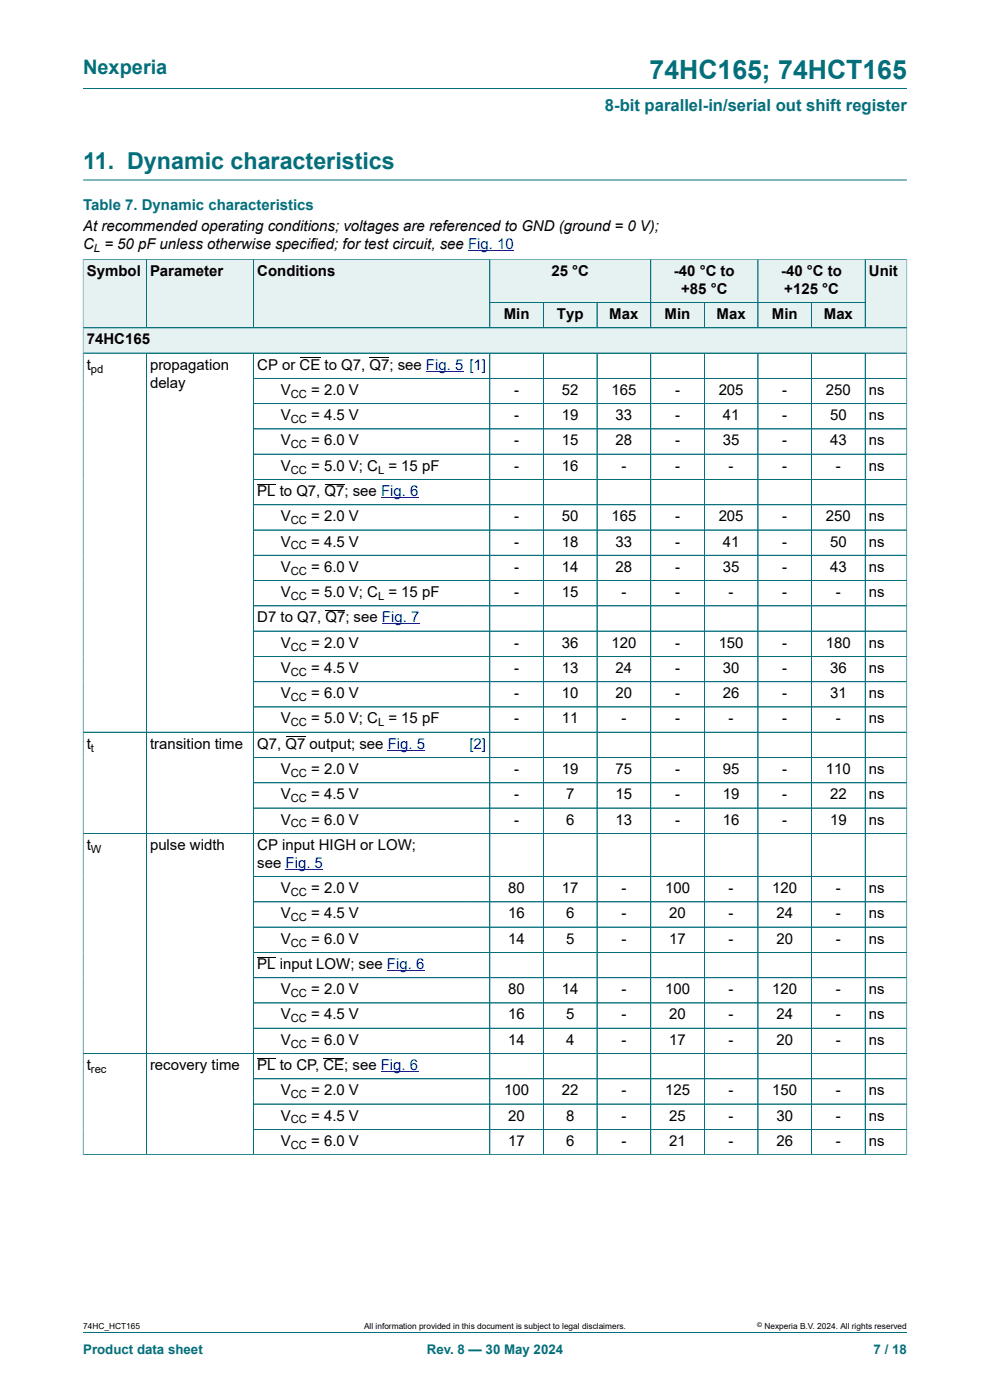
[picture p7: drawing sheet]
<svg xmlns="http://www.w3.org/2000/svg" width="210mm" height="297mm" viewBox="0 0 210 297" stroke-linecap="round" stroke-linejoin="round" font-family="sans-serif">
<defs><g id="words">
<text font-size="5.6" fill="#036f7b" x="137.8" y="16.8">74HC165; 74HCT165</text>
<text font-size="4.9" fill="#036f7b" x="17.6" y="35.9">11. Dynamic characteristics</text>
<text font-size="4.2" fill="#036f7b" x="17.6" y="15.6">Nexperia</text>
<text font-size="3.5" fill="#036f7b" x="128.3" y="23.7">8-bit parallel-in/serial out shift register</text>
<text font-size="3.2" fill="#036f7b" x="17.6" y="44.5">Table 7. Dynamic characteristics</text>
<g font-size="3.2">
<text x="17.6" y="49.1">At recommended operating conditions; voltages are referenced to GND (ground = 0 V);</text>
<text x="17.6" y="52.9">C = 50 pF unless otherwise specified; for test circuit, see Fig. 10</text>
<text x="18.4" y="58.5">Symbol</text>
<text x="31.8" y="58.5">Parameter</text>
<text x="54.6" y="58.5">Conditions</text>
<text x="117" y="58.5">25 °C</text>
<text x="143" y="58.5">-40 °C to</text>
<text x="165.7" y="58.5">-40 °C to</text>
<text x="184.3" y="58.5">Unit</text>
<text x="144.5" y="62.3">+85 °C</text>
<text x="166.4" y="62.3">+125 °C</text>
<text x="106.9" y="67.7">Min</text>
<text x="118.1" y="67.7">Typ</text>
<text x="129.3" y="67.7">Max</text>
<text x="141" y="67.7">Min</text>
<text x="152" y="67.7">Max</text>
<text x="163.7" y="67.7">Min</text>
<text x="174.8" y="67.7">Max</text>
<text x="18.4" y="73">74HC165</text>
<text x="18.4" y="78.4">t</text>
<text x="31.8" y="78.4">propagation</text>
<text x="31.8" y="82.2">delay</text>
<text x="54.6" y="78.4">CP or CE to Q7, Q7; see Fig. 5 [1]</text>
<text x="59.6" y="83.8">V</text>
<text x="66" y="83.8">= 2.0 V</text>
<text x="109.1" y="83.8">-</text>
<text x="119.2" y="83.8">52</text>
<text x="129.7" y="83.8">165</text>
<text x="143.2" y="83.8">-</text>
<text x="152.4" y="83.8">205</text>
<text x="165.9" y="83.8">-</text>
<text x="175.2" y="83.8">250</text>
<text x="184.3" y="83.8">ns</text>
<text x="59.6" y="89.1">V</text>
<text x="66" y="89.1">= 4.5 V</text>
<text x="109.1" y="89.1">-</text>
<text x="119.2" y="89.1">19</text>
<text x="130.6" y="89.1">33</text>
<text x="143.2" y="89.1">-</text>
<text x="153.3" y="89.1">41</text>
<text x="165.9" y="89.1">-</text>
<text x="176.1" y="89.1">50</text>
<text x="184.3" y="89.1">ns</text>
<text x="59.6" y="94.5">V</text>
<text x="66" y="94.5">= 6.0 V</text>
<text x="109.1" y="94.5">-</text>
<text x="119.2" y="94.5">15</text>
<text x="130.6" y="94.5">28</text>
<text x="143.2" y="94.5">-</text>
<text x="153.3" y="94.5">35</text>
<text x="165.9" y="94.5">-</text>
<text x="176.1" y="94.5">43</text>
<text x="184.3" y="94.5">ns</text>
<text x="59.6" y="99.9">V</text>
<text x="66" y="99.9">= 5.0 V; C = 15 pF</text>
<text x="109.1" y="99.9">-</text>
<text x="119.2" y="99.9">16</text>
<text x="131.8" y="99.9">-</text>
<text x="143.2" y="99.9">-</text>
<text x="154.6" y="99.9">-</text>
<text x="165.9" y="99.9">-</text>
<text x="177.3" y="99.9">-</text>
<text x="184.3" y="99.9">ns</text>
<text x="54.6" y="105.2">PL to Q7, Q7; see Fig. 6</text>
<text x="59.6" y="110.6">V</text>
<text x="66" y="110.6">= 2.0 V</text>
<text x="109.1" y="110.6">-</text>
<text x="119.2" y="110.6">50</text>
<text x="129.7" y="110.6">165</text>
<text x="143.2" y="110.6">-</text>
<text x="152.4" y="110.6">205</text>
<text x="165.9" y="110.6">-</text>
<text x="175.2" y="110.6">250</text>
<text x="184.3" y="110.6">ns</text>
<text x="59.6" y="115.9">V</text>
<text x="66" y="115.9">= 4.5 V</text>
<text x="109.1" y="115.9">-</text>
<text x="119.2" y="115.9">18</text>
<text x="130.6" y="115.9">33</text>
<text x="143.2" y="115.9">-</text>
<text x="153.3" y="115.9">41</text>
<text x="165.9" y="115.9">-</text>
<text x="176.1" y="115.9">50</text>
<text x="184.3" y="115.9">ns</text>
<text x="59.6" y="121.3">V</text>
<text x="66" y="121.3">= 6.0 V</text>
<text x="109.1" y="121.3">-</text>
<text x="119.2" y="121.3">14</text>
<text x="130.6" y="121.3">28</text>
<text x="143.2" y="121.3">-</text>
<text x="153.3" y="121.3">35</text>
<text x="165.9" y="121.3">-</text>
<text x="176.1" y="121.3">43</text>
<text x="184.3" y="121.3">ns</text>
<text x="59.6" y="126.7">V</text>
<text x="66" y="126.7">= 5.0 V; C = 15 pF</text>
<text x="109.1" y="126.7">-</text>
<text x="119.2" y="126.7">15</text>
<text x="131.8" y="126.7">-</text>
<text x="143.2" y="126.7">-</text>
<text x="154.6" y="126.7">-</text>
<text x="165.9" y="126.7">-</text>
<text x="177.3" y="126.7">-</text>
<text x="184.3" y="126.7">ns</text>
<text x="54.6" y="132">D7 to Q7, Q7; see Fig. 7</text>
<text x="59.6" y="137.4">V</text>
<text x="66" y="137.4">= 2.0 V</text>
<text x="109.1" y="137.4">-</text>
<text x="119.2" y="137.4">36</text>
<text x="129.7" y="137.4">120</text>
<text x="143.2" y="137.4">-</text>
<text x="152.4" y="137.4">150</text>
<text x="165.9" y="137.4">-</text>
<text x="175.2" y="137.4">180</text>
<text x="184.3" y="137.4">ns</text>
<text x="59.6" y="142.8">V</text>
<text x="66" y="142.8">= 4.5 V</text>
<text x="109.1" y="142.8">-</text>
<text x="119.2" y="142.8">13</text>
<text x="130.6" y="142.8">24</text>
<text x="143.2" y="142.8">-</text>
<text x="153.3" y="142.8">30</text>
<text x="165.9" y="142.8">-</text>
<text x="176.1" y="142.8">36</text>
<text x="184.3" y="142.8">ns</text>
<text x="59.6" y="148.1">V</text>
<text x="66" y="148.1">= 6.0 V</text>
<text x="109.1" y="148.1">-</text>
<text x="119.2" y="148.1">10</text>
<text x="130.6" y="148.1">20</text>
<text x="143.2" y="148.1">-</text>
<text x="153.3" y="148.1">26</text>
<text x="165.9" y="148.1">-</text>
<text x="176.1" y="148.1">31</text>
<text x="184.3" y="148.1">ns</text>
<text x="59.6" y="153.5">V</text>
<text x="66" y="153.5">= 5.0 V; C = 15 pF</text>
<text x="109.1" y="153.5">-</text>
<text x="119.2" y="153.5">11</text>
<text x="131.8" y="153.5">-</text>
<text x="143.2" y="153.5">-</text>
<text x="154.6" y="153.5">-</text>
<text x="165.9" y="153.5">-</text>
<text x="177.3" y="153.5">-</text>
<text x="184.3" y="153.5">ns</text>
<text x="18.4" y="158.8">t</text>
<text x="31.8" y="158.8">transition time</text>
<text x="54.6" y="158.8">Q7, Q7 output; see Fig. 5</text>
<text x="59.6" y="164.2">V</text>
<text x="66" y="164.2">= 2.0 V</text>
<text x="109.1" y="164.2">-</text>
<text x="119.2" y="164.2">19</text>
<text x="130.6" y="164.2">75</text>
<text x="143.2" y="164.2">-</text>
<text x="153.3" y="164.2">95</text>
<text x="165.9" y="164.2">-</text>
<text x="175.2" y="164.2">110</text>
<text x="184.3" y="164.2">ns</text>
<text x="59.6" y="169.6">V</text>
<text x="66" y="169.6">= 4.5 V</text>
<text x="109.1" y="169.6">-</text>
<text x="120.1" y="169.6">7</text>
<text x="130.6" y="169.6">15</text>
<text x="143.2" y="169.6">-</text>
<text x="153.3" y="169.6">19</text>
<text x="165.9" y="169.6">-</text>
<text x="176.1" y="169.6">22</text>
<text x="184.3" y="169.6">ns</text>
<text x="59.6" y="174.9">V</text>
<text x="66" y="174.9">= 6.0 V</text>
<text x="109.1" y="174.9">-</text>
<text x="120.1" y="174.9">6</text>
<text x="130.6" y="174.9">13</text>
<text x="143.2" y="174.9">-</text>
<text x="153.3" y="174.9">16</text>
<text x="165.9" y="174.9">-</text>
<text x="176.1" y="174.9">19</text>
<text x="184.3" y="174.9">ns</text>
<text x="18.4" y="180.3">t</text>
<text x="31.8" y="180.3">pulse width</text>
<text x="54.6" y="180.3">CP input HIGH or LOW;</text>
<text x="54.6" y="184.1">see Fig. 5</text>
<text x="59.6" y="189.5">V</text>
<text x="66" y="189.5">= 2.0 V</text>
<text x="107.8" y="189.5">80</text>
<text x="119.2" y="189.5">17</text>
<text x="131.8" y="189.5">-</text>
<text x="141.1" y="189.5">100</text>
<text x="154.6" y="189.5">-</text>
<text x="163.8" y="189.5">120</text>
<text x="177.3" y="189.5">-</text>
<text x="184.3" y="189.5">ns</text>
<text x="59.6" y="194.8">V</text>
<text x="66" y="194.8">= 4.5 V</text>
<text x="107.8" y="194.8">16</text>
<text x="120.1" y="194.8">6</text>
<text x="131.8" y="194.8">-</text>
<text x="142" y="194.8">20</text>
<text x="154.6" y="194.8">-</text>
<text x="164.7" y="194.8">24</text>
<text x="177.3" y="194.8">-</text>
<text x="184.3" y="194.8">ns</text>
<text x="59.6" y="200.2">V</text>
<text x="66" y="200.2">= 6.0 V</text>
<text x="107.8" y="200.2">14</text>
<text x="120.1" y="200.2">5</text>
<text x="131.8" y="200.2">-</text>
<text x="142" y="200.2">17</text>
<text x="154.6" y="200.2">-</text>
<text x="164.7" y="200.2">20</text>
<text x="177.3" y="200.2">-</text>
<text x="184.3" y="200.2">ns</text>
<text x="54.6" y="205.5">PL input LOW; see Fig. 6</text>
<text x="59.6" y="210.9">V</text>
<text x="66" y="210.9">= 2.0 V</text>
<text x="107.8" y="210.9">80</text>
<text x="119.2" y="210.9">14</text>
<text x="131.8" y="210.9">-</text>
<text x="141.1" y="210.9">100</text>
<text x="154.6" y="210.9">-</text>
<text x="163.8" y="210.9">120</text>
<text x="177.3" y="210.9">-</text>
<text x="184.3" y="210.9">ns</text>
<text x="59.6" y="216.3">V</text>
<text x="59.6" y="221.6">V</text>
<text x="66" y="216.3">= 4.5 V</text>
<text x="66" y="221.6">= 6.0 V</text>
<text x="107.8" y="216.3">16</text>
<text x="107.8" y="221.6">14</text>
<text x="120.1" y="216.3">5</text>
<text x="120.1" y="221.6">4</text>
<text x="131.8" y="216.3">-</text>
<text x="131.8" y="221.6">-</text>
<text x="142" y="216.3">20</text>
<text x="142" y="221.6">17</text>
<text x="154.6" y="216.3">-</text>
<text x="154.6" y="221.6">-</text>
<text x="164.7" y="216.3">24</text>
<text x="164.7" y="221.6">20</text>
<text x="177.3" y="216.3">-</text>
<text x="177.3" y="221.6">-</text>
<text x="184.3" y="216.3">ns</text>
<text x="184.3" y="221.6">ns</text>
<text x="18.4" y="227">t</text>
<text x="31.8" y="227">recovery time</text>
<text x="54.6" y="227">PL to CP, CE; see Fig. 6</text>
<text x="59.6" y="232.4">V</text>
<text x="66" y="232.4">= 2.0 V</text>
<text x="106.9" y="232.4">100</text>
<text x="119.2" y="232.4">22</text>
<text x="131.8" y="232.4">-</text>
<text x="141.1" y="232.4">125</text>
<text x="154.6" y="232.4">-</text>
<text x="163.8" y="232.4">150</text>
<text x="177.3" y="232.4">-</text>
<text x="184.3" y="232.4">ns</text>
<text x="59.6" y="237.7">V</text>
<text x="66" y="237.7">= 4.5 V</text>
<text x="107.8" y="237.7">20</text>
<text x="120.1" y="237.7">8</text>
<text x="131.8" y="237.7">-</text>
<text x="142" y="237.7">25</text>
<text x="154.6" y="237.7">-</text>
<text x="164.7" y="237.7">30</text>
<text x="177.3" y="237.7">-</text>
<text x="184.3" y="237.7">ns</text>
<text x="59.6" y="243.1">V</text>
<text x="66" y="243.1">= 6.0 V</text>
<text x="107.8" y="243.1">17</text>
<text x="120.1" y="243.1">6</text>
<text x="131.8" y="243.1">-</text>
<text x="142" y="243.1">21</text>
<text x="154.6" y="243.1">-</text>
<text x="164.7" y="243.1">26</text>
<text x="177.3" y="243.1">-</text>
<text x="184.3" y="243.1">ns</text>
</g>
<text font-size="3.2" fill="#00f" x="99.6" y="158.8">[2]</text>
<g font-size="2.8" fill="#036f7b">
<text x="17.6" y="287.2">Product data sheet</text>
<text x="90.5" y="287.2">Rev. 8 — 30 May 2024</text>
<text x="185.3" y="287.2">7 / 18</text>
</g>
<g font-size="2.4">
<text x="19.9" y="53.5">L</text>
<text x="19.3" y="79">pd</text>
<text x="61.7" y="84.4">CC</text>
<text x="61.7" y="89.7">CC</text>
<text x="61.7" y="95.1">CC</text>
<text x="61.7" y="100.5">CC</text>
<text x="80.2" y="100.5">L</text>
<text x="61.7" y="111.2">CC</text>
<text x="61.7" y="116.6">CC</text>
<text x="61.7" y="121.9">CC</text>
<text x="61.7" y="127.3">CC</text>
<text x="80.2" y="127.3">L</text>
<text x="61.7" y="138">CC</text>
<text x="61.7" y="143.4">CC</text>
<text x="61.7" y="148.7">CC</text>
<text x="61.7" y="154.1">CC</text>
<text x="80.2" y="154.1">L</text>
<text x="19.3" y="159.5">t</text>
<text x="61.7" y="164.8">CC</text>
<text x="61.7" y="170.2">CC</text>
<text x="61.7" y="175.5">CC</text>
<text x="19.3" y="180.9">W</text>
<text x="61.7" y="190.1">CC</text>
<text x="61.7" y="195.4">CC</text>
<text x="61.7" y="200.8">CC</text>
<text x="61.7" y="211.5">CC</text>
<text x="61.7" y="216.9">CC</text>
<text x="19.3" y="227.6">rec</text>
<text x="61.7" y="222.3">CC</text>
<text x="61.7" y="233">CC</text>
<text x="61.7" y="238.3">CC</text>
<text x="61.7" y="243.7">CC</text>
</g>
<g font-size="1.8">
<text x="17.6" y="282">74HC_HCT165</text>
<text x="77.2" y="282">All information provided in this document is subject to legal disclaimers.</text>
<text x="162.2" y="282">Nexperia B.V. 2024. All rights reserved</text>
</g>
<text font-size="1.4" x="160.6" y="281.6">©</text>
</g></defs>
<path d="M17.6 18.8h174.8M17.6 38.2h174.8M103.9 55h34.1v9.2h-34.1z" fill="none" stroke="#036f7b" stroke-width=".21"/>
<path d="M99.3 53.2h9.7" fill="none" stroke="#00f" stroke-width=".21"/>
<path d="M104 55.1h34v9h-34z" fill="#e6f1f2"/>
<path d="M138 55h22.8v9.2h-22.8z" fill="none" stroke="#036f7b" stroke-width=".21"/>
<path d="M138.1 55.1h22.6v9h-22.6z" fill="#e6f1f2"/>
<path d="M160.8 55h22.7v9.2h-22.7z" fill="none" stroke="#036f7b" stroke-width=".21"/>
<path d="M160.9 55.1h22.6v9h-22.6z" fill="#e6f1f2"/>
<path d="M17.6 54.9v14.6h13.4v-14.5h-13.4" fill="none" stroke="#036f7b" stroke-width=".21"/>
<path d="M17.7 55.1h13.3v14.4h-13.3z" fill="#e6f1f2"/>
<path d="M31 55h22.8v14.5h-22.8z" fill="none" stroke="#036f7b" stroke-width=".21"/>
<path d="M31.1 55.1h22.6v14.4h-22.6z" fill="#e6f1f2"/>
<path d="M99.3 55h-45.5v14.5h45.5" fill="none" stroke="#036f7b" stroke-width=".21"/>
<path d="M53.9 55.1h45.4v14.4h-45.4z" fill="#e6f1f2"/>
<path d="M99.3 55h4.6v14.5h-4.6" fill="none" stroke="#036f7b" stroke-width=".21"/>
<g fill="#e6f1f2">
<path d="M99.3 55.1h4.5v14.4h-4.5z"/>
<path d="M104 64.3h11.2v5.2h-11.2z"/>
</g>
<path d="M103.9 64.2h11.4v5.3h-11.4z" fill="none" stroke="#036f7b" stroke-width=".21"/>
<path d="M115.3 64.3h11.3v5.2h-11.3z" fill="#e6f1f2"/>
<path d="M115.3 64.2h11.4v5.3h-11.4z" fill="none" stroke="#036f7b" stroke-width=".21"/>
<path d="M126.7 64.3h11.3v5.2h-11.3z" fill="#e6f1f2"/>
<path d="M126.7 64.2h11.3v5.3h-11.3z" fill="none" stroke="#036f7b" stroke-width=".21"/>
<path d="M138.1 64.3h11.2v5.2h-11.2z" fill="#e6f1f2"/>
<path d="M138 64.2h11.4v5.3h-11.4z" fill="none" stroke="#036f7b" stroke-width=".21"/>
<path d="M149.5 64.3h11.2v5.2h-11.2z" fill="#e6f1f2"/>
<path d="M149.4 64.2h11.4v5.3h-11.4z" fill="none" stroke="#036f7b" stroke-width=".21"/>
<path d="M160.9 64.3h11.2v5.2h-11.2z" fill="#e6f1f2"/>
<path d="M160.8 64.2h11.4v5.3h-11.4z" fill="none" stroke="#036f7b" stroke-width=".21"/>
<path d="M172.2 64.3h11.3v5.2h-11.3z" fill="#e6f1f2"/>
<path d="M192.4 54.9v14.6h-20.2v-5.3h11.3M192.4 55h-8.9v14.5" fill="none" stroke="#036f7b" stroke-width=".21"/>
<path d="M183.6 55.1h8.7v14.4h-8.7z" fill="#e6f1f2"/>
<path d="M17.6 69.5h174.8v5.4h-174.8z" fill="none" stroke="#036f7b" stroke-width=".21"/>
<path d="M17.7 69.6h174.6v5.2h-174.6z" fill="#e6f1f2"/>
<g fill="none" stroke="#036f7b" stroke-width=".21">
<path d="M17.6 55.1v189.9M17.7 55h174.6M31 55.1v14.4M53.8 55.1v14.4M103.9 55.1v14.4M138 55.1v14.4M160.8 55.1v14.4M183.5 55.1v14.4M192.4 55.1v189.9M17.6 74.9h174.8M17.7 69.5h174.6M31 74.9v170"/>
<path d="M53.8 74.9v170M103.9 74.9v170M104 64.2h79.5M115.3 64.3v5.2M115.3 74.9v170M126.7 64.3v5.2M126.7 74.9v170M138 74.9v170M149.4 64.3v5.2M149.4 74.9v170M160.8 74.9v170M172.2 64.3v5.2"/>
<path d="M172.2 74.9v170M183.5 74.9v170M53.8 85.6h138.6M53.8 91h138.6M53.8 96.4h138.6M192.4 80.3h-138.6M53.8 101.7h138.6M53.8 112.4h138.6M53.8 117.8h138.6M192.4 107.1h-138.6M53.8 123.2h138.6M53.8 128.5h138.6"/>
<path d="M53.8 133.9h138.6M53.8 139.3h138.6M53.8 144.6h138.6M53.8 150h138.6M192.4 155.3h-174.8M53.8 160.7h138.6M53.8 166.1h138.6M53.8 171.4h138.6M192.4 176.8h-174.8M53.8 186h138.6M53.8 191.3h138.6M53.8 196.7h138.6"/>
<path d="M53.8 202h138.6M53.8 212.8h138.6M53.8 218.1h138.6M192.4 207.4h-138.6M53.8 234.2h138.6M53.8 239.6h138.6M192.4 223.5h-174.8M192.4 228.9h-138.6M192.4 244.9h-174.8M17.6 282.6h174.8"/>
</g>
<path d="M63.6 75.9h4.4M78.4 75.9h4.2M54.6 102.7h3.9M68.9 102.7h4.2M69 129.5h4.3M60.6 156.3h4.2M54.6 203.1h3.9M54.6 224.5h3.9M68.6 224.5h4.4" fill="none" stroke="#000" stroke-width=".21"/>
<path d="M90.4 78.7h7.9M80.8 105.6h8M81 132.4h7.9M82.3 159.2h7.9M60.6 184.4h7.9M82.1 205.9h7.9M80.8 227.3h7.9" fill="none" stroke="#00f" stroke-width=".21"/>
<use href="#words"/>
</svg>
